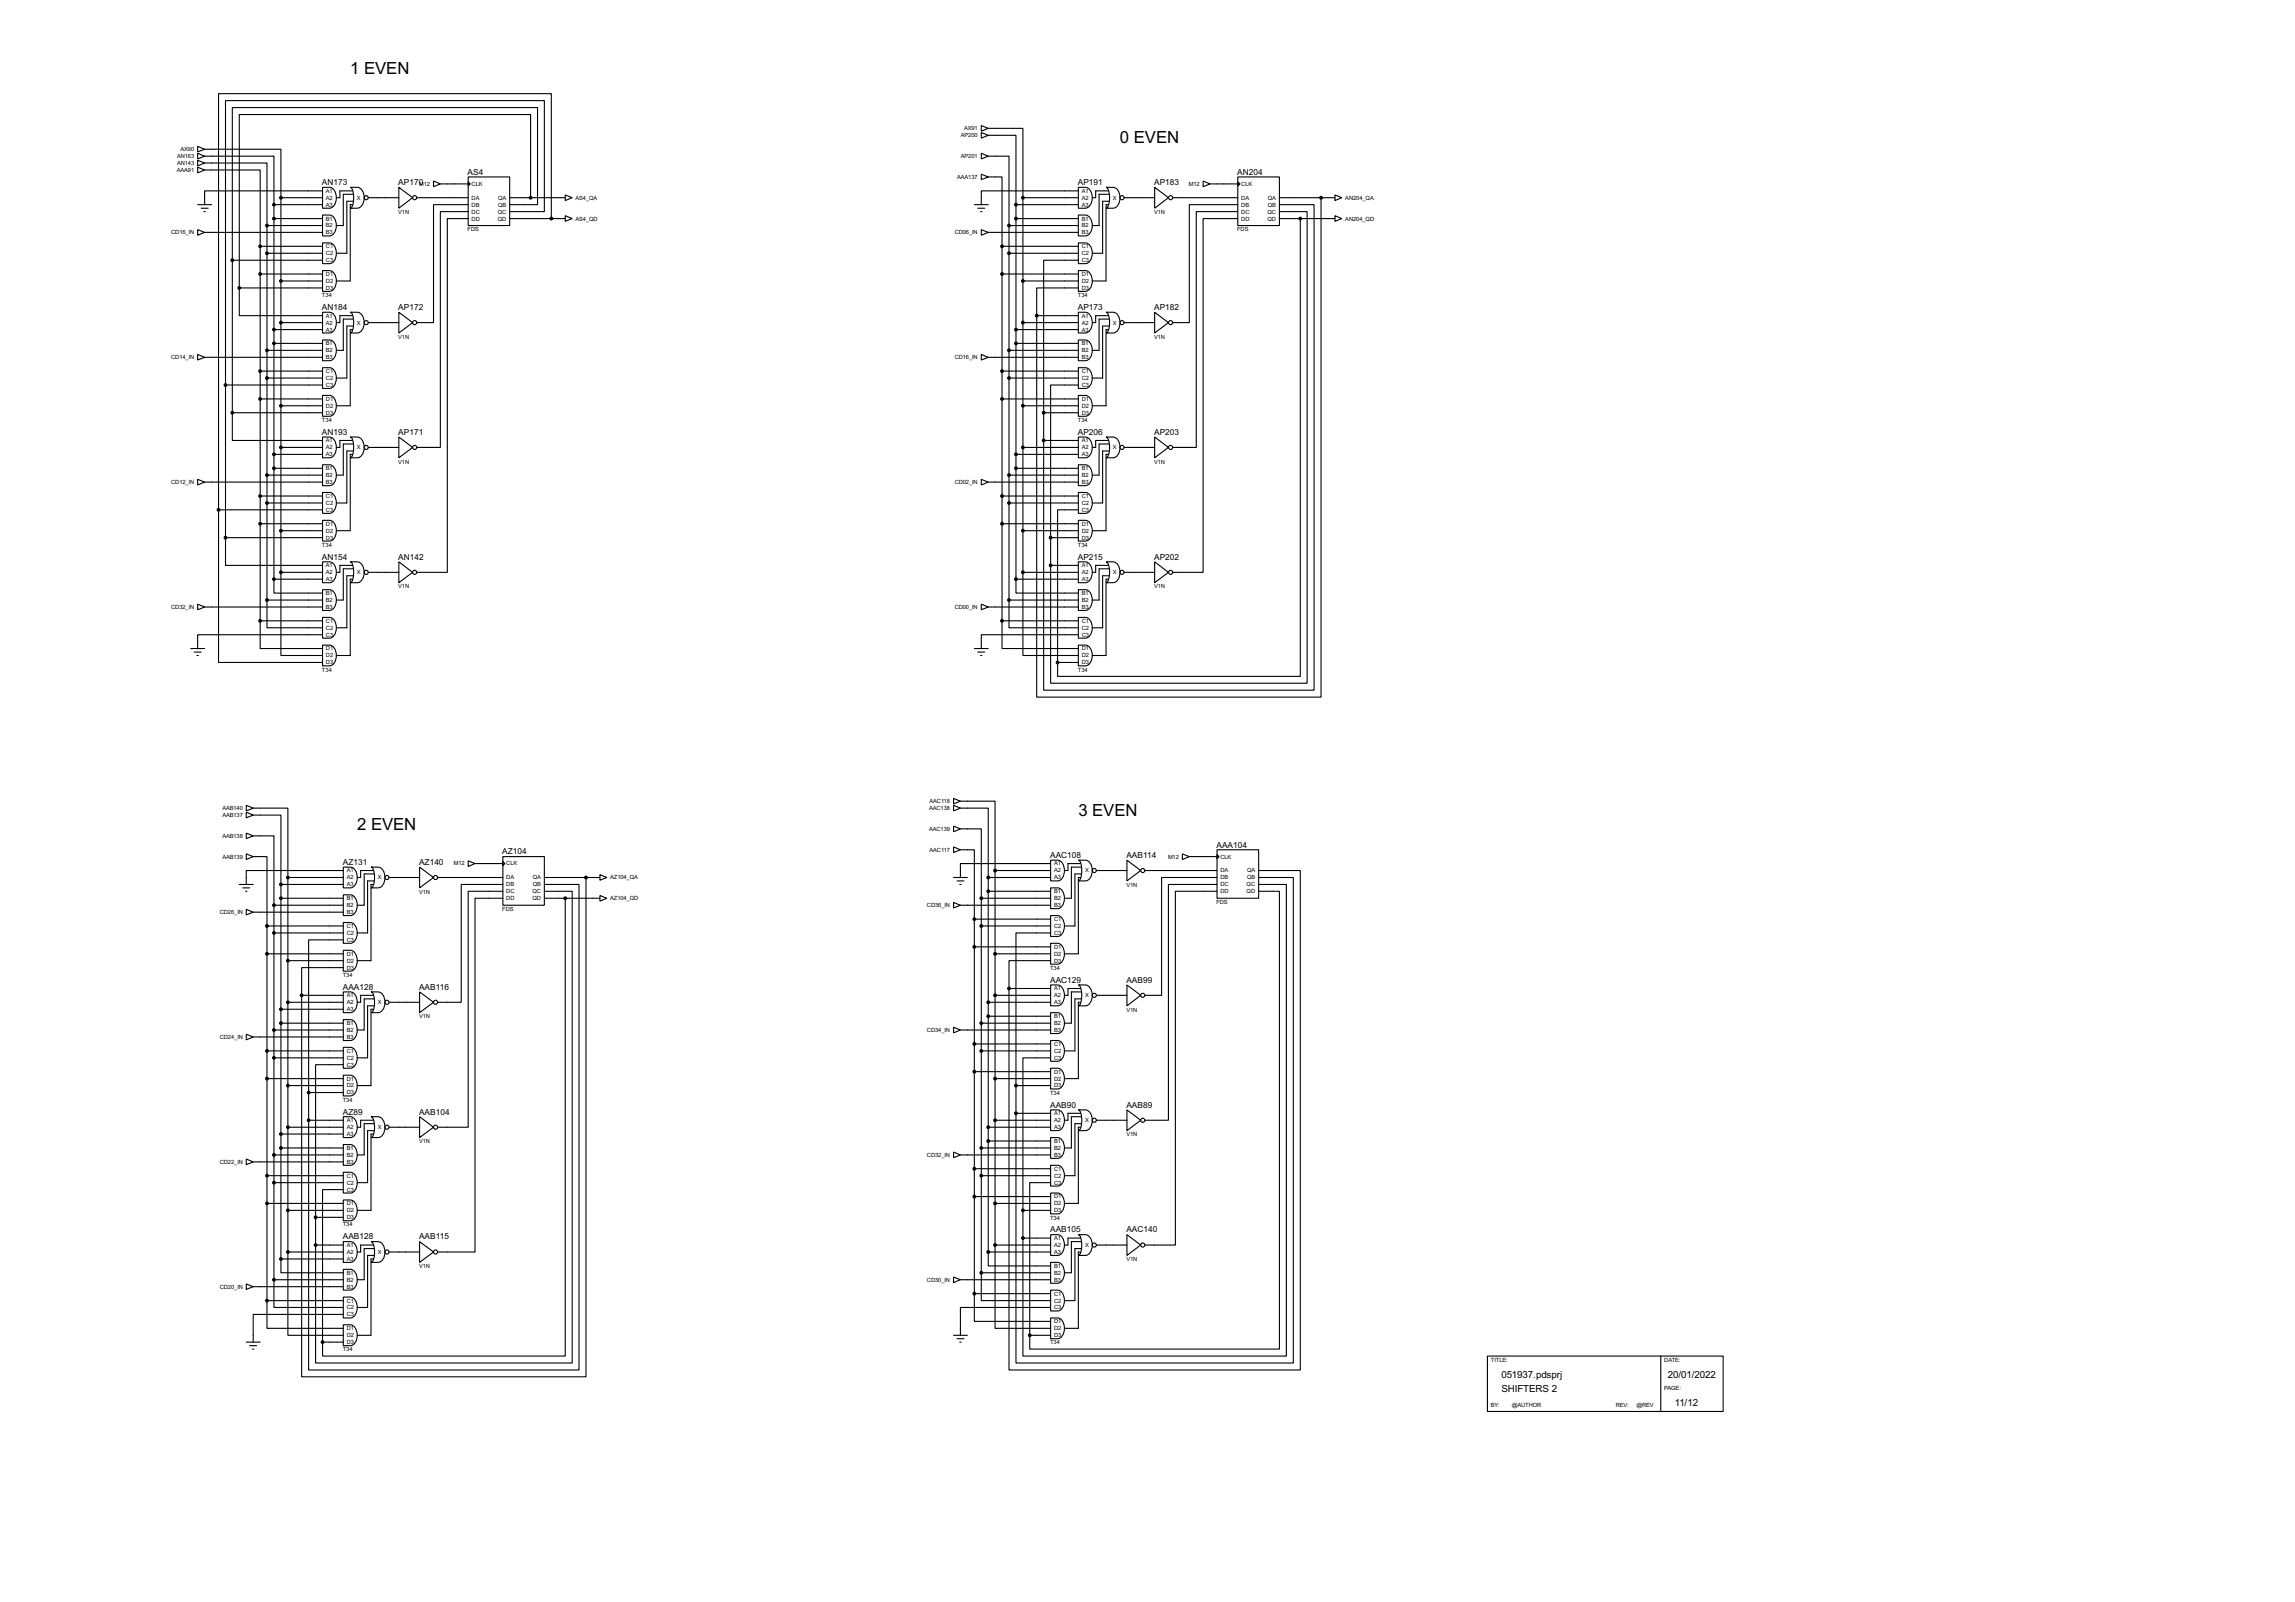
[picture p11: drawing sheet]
<svg xmlns="http://www.w3.org/2000/svg" width="841mm" height="587mm" viewBox="0 0 841 587" stroke-linecap="round" stroke-linejoin="round" font-family="sans-serif">
<defs><g id="words">
<g font-size="6.9">
<text x="128.3" y="27.1">1 EVEN</text>
<text x="410.3" y="52.5">0 EVEN</text>
<text x="395" y="298.9">3 EVEN</text>
<text x="130.9" y="304">2 EVEN</text>
</g>
<g font-size="4">
<text x="550" y="504.8">051937.pdsprj</text>
<text x="550" y="509.8">SHIFTERS 2</text>
<text x="610.9" y="504.8">20/01/2022</text>
<text x="613.5" y="514.9">11/12</text>
</g>
<g font-size="3.4">
<text x="171.3" y="64">AS4</text>
<text x="453.2" y="64">AN204</text>
<text x="118" y="67.8">AN173</text>
<text x="145.9" y="67.8">AP170</text>
<text x="394.8" y="67.8">AP191</text>
<text x="422.8" y="67.8">AP183</text>
<text x="118" y="113.6">AN184</text>
<text x="145.9" y="113.6">AP172</text>
<text x="394.8" y="113.6">AP173</text>
<text x="422.8" y="113.6">AP182</text>
<text x="118" y="159.3">AN193</text>
<text x="145.9" y="159.3">AP171</text>
<text x="394.8" y="159.3">AP206</text>
<text x="422.8" y="159.3">AP203</text>
<text x="118" y="205">AN154</text>
<text x="145.9" y="205">AN142</text>
<text x="394.8" y="205">AP215</text>
<text x="422.8" y="205">AP202</text>
<text x="445.6" y="310.4">AAA104</text>
<text x="125.6" y="316.8">AZ131</text>
<text x="153.5" y="316.8">AZ140</text>
<text x="184" y="312.9">AZ104</text>
<text x="384.7" y="314.2">AAC108</text>
<text x="412.6" y="314.2">AAB114</text>
<text x="384.7" y="359.9">AAC129</text>
<text x="412.6" y="359.9">AAB99</text>
<text x="125.6" y="362.5">AAA128</text>
<text x="153.5" y="362.5">AAB116</text>
<text x="384.7" y="405.7">AAB90</text>
<text x="412.6" y="405.7">AAB89</text>
<text x="125.6" y="408.2">AZ89</text>
<text x="153.5" y="408.2">AAB104</text>
<text x="125.6" y="453.9">AAB128</text>
<text x="153.5" y="453.9">AAB115</text>
<text x="384.7" y="451.4">AAB105</text>
<text x="412.6" y="451.4">AAC140</text>
</g>
<g font-size="2.4">
<text x="353.2" y="47.7">AX91</text>
<text x="352" y="50.2">AP200</text>
<text x="64.9" y="57.9">AN163</text>
<text x="66.2" y="55.4">AX90</text>
<text x="352" y="57.9">AP201</text>
<text x="64.8" y="62.9">AAA91</text>
<text x="64.9" y="60.4">AN143</text>
<text x="350.7" y="65.5">AAA137</text>
<text x="119.4" y="70.6">A1</text>
<text x="153.6" y="68.1">M12</text>
<text x="172.8" y="68.1">CLK</text>
<text x="396.3" y="70.6">A1</text>
<text x="435.5" y="68.1">M12</text>
<text x="454.7" y="68.1">CLK</text>
<text x="119.4" y="73.1">A2</text>
<text x="119.4" y="75.6">A3</text>
<text x="130.8" y="73.1">X</text>
<text x="172.8" y="73.1">DA</text>
<text x="172.8" y="75.6">DB</text>
<text x="182.5" y="73.1">QA</text>
<text x="182.5" y="75.6">QB</text>
<text x="210.9" y="73.1">AS4_QA</text>
<text x="396.3" y="73.1">A2</text>
<text x="396.3" y="75.6">A3</text>
<text x="407.6" y="73.1">X</text>
<text x="454.7" y="73.1">DA</text>
<text x="454.7" y="75.6">DB</text>
<text x="464.5" y="73.1">QA</text>
<text x="464.5" y="75.6">QB</text>
<text x="492.8" y="73.1">AN204_QA</text>
<text x="119.4" y="80.8">B1</text>
<text x="119.4" y="83.3">B2</text>
<text x="145.9" y="78.3">V1N</text>
<text x="172.8" y="78.2">DC</text>
<text x="172.8" y="80.8">DD</text>
<text x="182.4" y="78.2">QC</text>
<text x="182.4" y="80.8">QD</text>
<text x="210.9" y="80.8">AS4_QD</text>
<text x="396.3" y="80.8">B1</text>
<text x="396.3" y="83.3">B2</text>
<text x="422.8" y="78.3">V1N</text>
<text x="454.7" y="78.2">DC</text>
<text x="454.7" y="80.8">DD</text>
<text x="464.3" y="78.2">QC</text>
<text x="464.3" y="80.8">QD</text>
<text x="492.8" y="80.8">AN204_QD</text>
<text x="62.7" y="85.8">CD16_IN</text>
<text x="119.4" y="85.8">B3</text>
<text x="171.3" y="84.7">FDS</text>
<text x="349.7" y="85.8">CD06_IN</text>
<text x="396.3" y="85.8">B3</text>
<text x="453.2" y="84.7">FDS</text>
<text x="119.4" y="90.9">C1</text>
<text x="119.4" y="93.5">C2</text>
<text x="119.4" y="96">C3</text>
<text x="396.3" y="90.9">C1</text>
<text x="396.3" y="93.5">C2</text>
<text x="396.3" y="96">C3</text>
<text x="119.4" y="101">D1</text>
<text x="396.3" y="101">D1</text>
<text x="119.4" y="103.6">D2</text>
<text x="119.4" y="106.2">D3</text>
<text x="396.3" y="103.6">D2</text>
<text x="396.3" y="106.2">D3</text>
<text x="118" y="108.8">T34</text>
<text x="394.8" y="108.8">T34</text>
<text x="119.4" y="116.3">A1</text>
<text x="119.4" y="118.9">A2</text>
<text x="130.8" y="118.9">X</text>
<text x="396.3" y="116.3">A1</text>
<text x="396.3" y="118.9">A2</text>
<text x="407.6" y="118.9">X</text>
<text x="119.4" y="121.4">A3</text>
<text x="145.9" y="124.1">V1N</text>
<text x="396.3" y="121.4">A3</text>
<text x="422.8" y="124.1">V1N</text>
<text x="62.7" y="131.6">CD14_IN</text>
<text x="119.4" y="126.4">B1</text>
<text x="119.4" y="129">B2</text>
<text x="119.4" y="131.6">B3</text>
<text x="349.7" y="131.6">CD16_IN</text>
<text x="396.3" y="126.4">B1</text>
<text x="396.3" y="129">B2</text>
<text x="396.3" y="131.6">B3</text>
<text x="119.4" y="136.6">C1</text>
<text x="396.3" y="136.6">C1</text>
<text x="119.4" y="139.1">C2</text>
<text x="119.4" y="141.7">C3</text>
<text x="396.3" y="139.1">C2</text>
<text x="396.3" y="141.7">C3</text>
<text x="119.4" y="146.8">D1</text>
<text x="119.4" y="149.3">D2</text>
<text x="396.3" y="146.8">D1</text>
<text x="396.3" y="149.3">D2</text>
<text x="118" y="154.5">T34</text>
<text x="119.4" y="151.8">D3</text>
<text x="394.8" y="154.5">T34</text>
<text x="396.3" y="151.8">D3</text>
<text x="119.4" y="162">A1</text>
<text x="119.4" y="164.5">A2</text>
<text x="119.4" y="167.1">A3</text>
<text x="130.8" y="164.5">X</text>
<text x="396.3" y="162">A1</text>
<text x="396.3" y="164.5">A2</text>
<text x="396.3" y="167.1">A3</text>
<text x="407.6" y="164.5">X</text>
<text x="119.4" y="172.2">B1</text>
<text x="145.9" y="169.8">V1N</text>
<text x="396.3" y="172.2">B1</text>
<text x="422.8" y="169.8">V1N</text>
<text x="62.7" y="177.2">CD12_IN</text>
<text x="119.4" y="174.7">B2</text>
<text x="119.4" y="177.2">B3</text>
<text x="349.7" y="177.2">CD02_IN</text>
<text x="396.3" y="174.7">B2</text>
<text x="396.3" y="177.2">B3</text>
<text x="119.4" y="182.4">C1</text>
<text x="119.4" y="184.9">C2</text>
<text x="396.3" y="182.4">C1</text>
<text x="396.3" y="184.9">C2</text>
<text x="119.4" y="187.4">C3</text>
<text x="396.3" y="187.4">C3</text>
<text x="119.4" y="192.5">D1</text>
<text x="119.4" y="195.1">D2</text>
<text x="119.4" y="197.6">D3</text>
<text x="396.3" y="192.5">D1</text>
<text x="396.3" y="195.1">D2</text>
<text x="396.3" y="197.6">D3</text>
<text x="118" y="200.3">T34</text>
<text x="394.8" y="200.3">T34</text>
<text x="119.4" y="207.8">A1</text>
<text x="396.3" y="207.8">A1</text>
<text x="119.4" y="210.3">A2</text>
<text x="119.4" y="212.8">A3</text>
<text x="130.8" y="210.3">X</text>
<text x="145.9" y="215.5">V1N</text>
<text x="396.3" y="210.3">A2</text>
<text x="396.3" y="212.8">A3</text>
<text x="407.6" y="210.3">X</text>
<text x="422.8" y="215.5">V1N</text>
<text x="119.4" y="217.9">B1</text>
<text x="119.4" y="220.5">B2</text>
<text x="396.3" y="217.9">B1</text>
<text x="396.3" y="220.5">B2</text>
<text x="62.7" y="223">CD32_IN</text>
<text x="119.4" y="223">B3</text>
<text x="349.7" y="223">CD00_IN</text>
<text x="396.3" y="223">B3</text>
<text x="119.4" y="228.1">C1</text>
<text x="119.4" y="230.6">C2</text>
<text x="119.4" y="233.2">C3</text>
<text x="396.3" y="228.1">C1</text>
<text x="396.3" y="230.6">C2</text>
<text x="396.3" y="233.2">C3</text>
<text x="119.4" y="238.2">D1</text>
<text x="396.3" y="238.2">D1</text>
<text x="118" y="246">T34</text>
<text x="119.4" y="240.8">D2</text>
<text x="119.4" y="243.3">D3</text>
<text x="394.8" y="246">T34</text>
<text x="396.3" y="240.8">D2</text>
<text x="396.3" y="243.3">D3</text>
<text x="81.5" y="296.7">AAB140</text>
<text x="81.5" y="299.2">AAB137</text>
<text x="340.4" y="296.7">AAC138</text>
<text x="340.5" y="294.1">AAC118</text>
<text x="340.4" y="304.3">AAC139</text>
<text x="81.5" y="306.8">AAB138</text>
<text x="340.5" y="311.9">AAC117</text>
<text x="81.5" y="314.4">AAB139</text>
<text x="166.3" y="317">M12</text>
<text x="185.5" y="317">CLK</text>
<text x="386.1" y="317">A1</text>
<text x="427.9" y="314.4">M12</text>
<text x="447.1" y="314.4">CLK</text>
<text x="127.1" y="319.5">A1</text>
<text x="127.1" y="322.1">A2</text>
<text x="138.4" y="322.1">X</text>
<text x="185.5" y="322.1">DA</text>
<text x="195.2" y="322.1">QA</text>
<text x="223.6" y="322.1">AZ104_QA</text>
<text x="386.1" y="319.5">A2</text>
<text x="386.1" y="322.1">A3</text>
<text x="397.5" y="319.5">X</text>
<text x="447.1" y="319.5">DA</text>
<text x="447.1" y="322.1">DB</text>
<text x="456.8" y="319.5">QA</text>
<text x="456.8" y="322.1">QB</text>
<text x="127.1" y="324.6">A3</text>
<text x="127.1" y="329.7">B1</text>
<text x="153.5" y="327.3">V1N</text>
<text x="185.5" y="324.6">DB</text>
<text x="185.5" y="327.1">DC</text>
<text x="185.5" y="329.7">DD</text>
<text x="195.1" y="327.1">QC</text>
<text x="195.1" y="329.7">QD</text>
<text x="195.2" y="324.6">QB</text>
<text x="223.6" y="329.7">AZ104_QD</text>
<text x="386.1" y="327.1">B1</text>
<text x="386.1" y="329.7">B2</text>
<text x="412.6" y="324.7">V1N</text>
<text x="447.1" y="324.6">DC</text>
<text x="447.1" y="327.1">DD</text>
<text x="456.7" y="324.6">QC</text>
<text x="456.7" y="327.1">QD</text>
<text x="80.5" y="334.8">CD26_IN</text>
<text x="127.1" y="332.2">B2</text>
<text x="127.1" y="334.8">B3</text>
<text x="184" y="333.6">FDS</text>
<text x="339.6" y="332.2">CD36_IN</text>
<text x="386.1" y="332.2">B3</text>
<text x="445.6" y="331.1">FDS</text>
<text x="127.1" y="339.8">C1</text>
<text x="386.1" y="337.3">C1</text>
<text x="386.1" y="339.8">C2</text>
<text x="127.1" y="342.4">C2</text>
<text x="127.1" y="344.9">C3</text>
<text x="386.1" y="342.4">C3</text>
<text x="386.1" y="347.5">D1</text>
<text x="127.1" y="350">D1</text>
<text x="127.1" y="352.5">D2</text>
<text x="386.1" y="350">D2</text>
<text x="386.1" y="352.5">D3</text>
<text x="125.6" y="357.8">T34</text>
<text x="127.1" y="355.1">D3</text>
<text x="384.7" y="355.2">T34</text>
<text x="127.1" y="365.2">A1</text>
<text x="386.1" y="362.7">A1</text>
<text x="386.1" y="365.2">A2</text>
<text x="397.5" y="365.2">X</text>
<text x="127.1" y="367.8">A2</text>
<text x="127.1" y="370.3">A3</text>
<text x="138.4" y="367.8">X</text>
<text x="386.1" y="367.8">A3</text>
<text x="412.6" y="370.4">V1N</text>
<text x="127.1" y="375.4">B1</text>
<text x="127.1" y="377.9">B2</text>
<text x="153.5" y="373">V1N</text>
<text x="339.6" y="377.9">CD34_IN</text>
<text x="386.1" y="372.9">B1</text>
<text x="386.1" y="375.4">B2</text>
<text x="386.1" y="377.9">B3</text>
<text x="80.5" y="380.5">CD24_IN</text>
<text x="127.1" y="380.5">B3</text>
<text x="386.1" y="383">C1</text>
<text x="127.1" y="385.6">C1</text>
<text x="127.1" y="388.1">C2</text>
<text x="386.1" y="385.6">C2</text>
<text x="386.1" y="388.1">C3</text>
<text x="127.1" y="390.6">C3</text>
<text x="127.1" y="395.7">D1</text>
<text x="386.1" y="393.2">D1</text>
<text x="386.1" y="395.7">D2</text>
<text x="127.1" y="398.3">D2</text>
<text x="127.1" y="400.8">D3</text>
<text x="384.7" y="400.9">T34</text>
<text x="386.1" y="398.3">D3</text>
<text x="125.6" y="403.5">T34</text>
<text x="127.1" y="411">A1</text>
<text x="127.1" y="413.5">A2</text>
<text x="138.4" y="413.5">X</text>
<text x="386.1" y="408.4">A1</text>
<text x="386.1" y="411">A2</text>
<text x="386.1" y="413.5">A3</text>
<text x="397.5" y="411">X</text>
<text x="127.1" y="416">A3</text>
<text x="153.5" y="418.7">V1N</text>
<text x="386.1" y="418.6">B1</text>
<text x="412.6" y="416.2">V1N</text>
<text x="127.1" y="421.1">B1</text>
<text x="127.1" y="423.7">B2</text>
<text x="339.6" y="423.7">CD32_IN</text>
<text x="386.1" y="421.1">B2</text>
<text x="386.1" y="423.7">B3</text>
<text x="80.5" y="426.2">CD22_IN</text>
<text x="127.1" y="426.2">B3</text>
<text x="127.1" y="431.3">C1</text>
<text x="386.1" y="428.7">C1</text>
<text x="386.1" y="431.3">C2</text>
<text x="127.1" y="433.8">C2</text>
<text x="127.1" y="436.4">C3</text>
<text x="386.1" y="433.8">C3</text>
<text x="127.1" y="441.4">D1</text>
<text x="127.1" y="444">D2</text>
<text x="386.1" y="438.9">D1</text>
<text x="386.1" y="441.4">D2</text>
<text x="386.1" y="444">D3</text>
<text x="125.6" y="449.2">T34</text>
<text x="127.1" y="446.5">D3</text>
<text x="384.7" y="446.7">T34</text>
<text x="386.1" y="454.1">A1</text>
<text x="127.1" y="456.7">A1</text>
<text x="127.1" y="459.2">A2</text>
<text x="127.1" y="461.8">A3</text>
<text x="138.4" y="459.2">X</text>
<text x="386.1" y="456.7">A2</text>
<text x="386.1" y="459.2">A3</text>
<text x="397.5" y="456.7">X</text>
<text x="412.6" y="461.9">V1N</text>
<text x="127.1" y="466.8">B1</text>
<text x="153.5" y="464.4">V1N</text>
<text x="386.1" y="464.3">B1</text>
<text x="386.1" y="466.8">B2</text>
<text x="80.5" y="471.9">CD20_IN</text>
<text x="127.1" y="469.4">B2</text>
<text x="127.1" y="471.9">B3</text>
<text x="339.6" y="469.4">CD30_IN</text>
<text x="386.1" y="469.4">B3</text>
<text x="127.1" y="477">C1</text>
<text x="127.1" y="479.5">C2</text>
<text x="386.1" y="474.5">C1</text>
<text x="386.1" y="477">C2</text>
<text x="386.1" y="479.5">C3</text>
<text x="127.1" y="482.1">C3</text>
<text x="386.1" y="484.6">D1</text>
<text x="127.1" y="487.2">D1</text>
<text x="127.1" y="489.7">D2</text>
<text x="386.1" y="487.2">D2</text>
<text x="386.1" y="489.7">D3</text>
<text x="125.6" y="494.9">T34</text>
<text x="127.1" y="492.2">D3</text>
<text x="384.7" y="492.4">T34</text>
<text x="546.2" y="498.8">TITLE:</text>
<text x="609.7" y="498.8">DATE:</text>
<text x="609.7" y="508.9">PAGE:</text>
<text x="546.2" y="515.3">BY:</text>
<text x="553.8" y="515.3">@AUTHOR</text>
<text x="591.9" y="515.3">REV:</text>
<text x="599.5" y="515.3">@REV</text>
</g>
</g></defs>
<g fill="none" stroke="#000" stroke-width=".4">
<path d="M72.4 53.6l2.6 1.1-2.6 1zM72.4 56.2l2.6 1-2.6 1zM72.4 58.7l2.6 1-2.6 1.1zM75 54.7h27.9v17.7M75 57.2h25.4v17.8M75 59.7h22.8v22.9M359.5 46l2.5 1-2.5 1.1zM359.5 48.6l2.5 1-2.5 1zM359.5 56.2l2.5 1-2.5 1zM362 49.6h10.2v25.4M362 57.2h7.6v25.4M362 47h12.7v25.4"/>
<path d="M72.4 61.3l2.6 1-2.6 1zM72.4 75h5.1M73.7 76.3h2.6M74.7 77.5h.5M75 62.3h20.3v27.9M100.4 75v137.1M100.4 75h17.8M102.9 72.4h15.3M102.9 72.4v137.2M118.2 68.6h2.5a3.9 3.9 0 0 1 2.3 5.3l-.5 1.2-.8 .9-1 .3h-2.5zM118.2 78.8h2.5a3.9 3.9 0 0 1 2.3 5.3l-.5 1.2-.8 .8-1 .3h-2.5zM118.2 69.9h-43.2v5.1"/>
<path d="M128.3 68.6h2.6a4 4 0 0 1 2.1 6l-.7 1-.9 .6-3.1 .1a4.8 4.8 0 0 0 1.2-4.8l-.4-2.1zM129.1 69.9h-4.6v2.5h-1.3M129.1 75h-.8v27.9h-5.1M129.3 73.7h-2.2v19.1h-3.9M129.3 71.2h-3.5v11.4h-2.6M134.9 72.4h11.2M146.1 68.6l5.1 3.8-5.1 3.9zM152.7 72.4h18.8M158.8 66.3l2.5 1.1-2.5 1zM161.3 67.4h10.2M171.5 64.8h15.2v17.8h-15.2zM171.5 66.6l.8 .8-.8 .7z"/>
<path d="M171.5 75h-12.7v43.2h-6.1M171.5 77.5h-10.2v86.4h-8.6M186.7 77.5h12.7v-40.6h-116.8v104.1M186.7 75h10.2v-35.6h-111.8v55.9M186.7 72.4h20.4M194.4 72.4v-30.4h-106.7v63.5M207.1 79l2.5 1.1-2.5 1zM207.1 71.4l2.5 1-2.5 1.1zM356.9 75h5.1M358.2 76.3h2.5M359.2 77.5h.5M359.5 63.8l2.5 1-2.5 1z"/>
<path d="M362 64.8h5.1v25.4M372.2 75h22.8M372.2 75v137.1M374.7 72.4h20.3M374.7 72.4v137.2M395 68.6h2.6a4 4 0 0 1 2.1 6l-.7 1-.9 .6-3.1 .1zM395 78.8h2.6a4.1 4.1 0 0 1 2.1 5.9l-.7 1.1-.9 .5-3.1 .1zM395 69.9h-35.5v5.1M405.2 68.6h2.5a3.9 3.9 0 0 1 2.4 5.3l-.6 1.2a2.21 2.21 0 0 1-1.8 1.2h-2.5a4.8 4.8 0 0 0 1.2-4.8l-.4-2.1zM405.9 69.9h-4.5v2.5h-1.3M405.9 75h-.7v27.9h-5.1M406.2 73.7h-2.3v19.1h-3.8"/>
<path d="M406.2 71.2h-3.6v11.4h-2.5M411.8 72.4h11.2M423 68.6l5 3.8-5 3.9zM429.6 72.4h23.8M440.7 66.3l2.6 1.1-2.6 1zM443.3 67.4h10.1M453.4 64.8h15.3v17.8h-15.3zM453.4 66.6l.8 .8-.8 .7zM453.4 77.5h-15.2v86.4h-8.6M453.4 75h-17.7v43.2h-6.1M468.7 77.5h10.1v172.7h-93.9v-43.1M468.7 75h12.7v177.8h-99.1v-91.5"/>
<path d="M468.7 72.4h20.3M483.9 72.4v182.9h-104.1v-139.7M489 71.4l2.5 1-2.5 1.1zM489 79l2.5 1.1-2.5 1zM72.4 84.1l2.6 1-2.6 1.1zM75 85.1h43.2M85.1 95.3v55.9M85.1 95.3h33.1M95.3 90.2v137.2M95.3 90.2h22.9M97.8 82.6v137.2M97.8 92.8h20.4"/>
<path d="M97.8 82.6h20.4M100.4 80.1h17.8M118.2 89h2.5a3.9 3.9 0 0 1 2.3 5.3l-.5 1.2-.8 .8-1 .3h-2.5zM118.2 99.1h2.5a3.9 3.9 0 0 1 2.3 5.3l-.5 1.2-.8 .8-1 .3h-2.5zM171.5 80.1h-7.6v129.5h-11.2M186.7 80.1h20.4M202 80.1v-45.8h-121.9v152.4M359.5 84.1l2.5 1-2.5 1.1zM362 85.1h33M367.1 90.2h27.9M367.1 90.2v137.2M369.6 92.8h25.4"/>
<path d="M369.6 82.6h25.4M369.6 82.6v137.2M372.2 80.1h22.8M395 89h2.6a3.9 3.9 0 0 1 2.3 5.3l-.5 1.2-.9 .8-.9 .3h-2.6zM395 99.1h2.6a3.9 3.9 0 0 1 2.3 5.3l-.5 1.2-.9 .8-.9 .3h-2.6zM395 95.3h-12.7v55.9M453.4 80.1h-12.7v129.5h-11.1M468.7 80.1h20.3M476.3 80.1v167.6h-88.9v-5.1M87.7 105.5v10.1h30.5M87.7 105.5h30.5M95.3 100.4h22.9"/>
<path d="M102.9 118.2h15.3M102.9 102.9h15.3M118.2 114.4h2.5a3.9 3.9 0 0 1 2.3 5.3l-.5 1.2-.8 .8-1 .3h-2.5zM128.3 114.4h2.6a3.9 3.9 0 0 1 2.3 5.3l-.5 1.2-.9 .8-.9 .3h-2.6a4.7 4.7 0 0 0 1.2-4.7l-.4-2.1zM129.1 115.6h-4.6v2.6h-1.3M129.3 119.4h-2.2v19.1h-3.9M129.3 116.9h-3.5v11.4h-2.6M134.9 118.2h11.2M146.1 114.4l5.1 3.8-5.1 3.8zM367.1 100.4h27.9M374.7 118.2h20.3M374.7 102.9h20.3"/>
<path d="M379.8 115.6h15.2M395 114.4h2.6a3.9 3.9 0 0 1 2.3 5.3l-.5 1.2-.9 .8-.9 .3h-2.6zM395 105.5h-15.2v10.1M405.2 114.4h2.5a3.9 3.9 0 0 1 2.4 5.3l-.6 1.2-.8 .8-1 .3h-2.5a4.7 4.7 0 0 0 1.2-4.7l-.4-2.1zM405.9 115.6h-4.5v2.6h-1.3M406.2 119.4h-2.3v19.1h-3.8M406.2 116.9h-3.6v11.4h-2.5M411.8 118.2h11.2M423 114.4l5 3.8-5 3.8zM72.4 129.8l2.6 1.1-2.6 1zM75 130.9h43.2M95.3 135.9h22.9"/>
<path d="M97.8 138.5h20.4M97.8 128.3h20.4M100.4 120.7h17.8M100.4 125.8h17.8M118.2 124.5h2.5a3.9 3.9 0 0 1 2.3 5.3l-.5 1.2-.8 .8-1 .3h-2.5zM118.2 134.7h2.5a3.9 3.9 0 0 1 2.3 5.3l-.5 1.2-.8 .8-1 .3h-2.5zM129.1 120.7h-.8v27.9h-5.1M359.5 129.8l2.5 1.1-2.5 1zM362 130.9h33M367.1 135.9h27.9M369.6 138.5h25.4M369.6 128.3h25.4"/>
<path d="M372.2 120.7h22.8M372.2 125.8h22.8M395 124.5h2.6a3.9 3.9 0 0 1 2.3 5.3l-.5 1.2-.9 .8-.9 .3h-2.6zM395 134.7h2.6a3.9 3.9 0 0 1 2.3 5.3l-.5 1.2-.9 .8-.9 .3h-2.6zM405.9 120.7h-.7v27.9h-5.1M82.6 141v55.9M82.6 141h35.6M85.1 151.2v10.1h33.1M85.1 151.2h33.1M95.3 146.1h22.9M102.9 148.6h15.3M118.2 144.8h2.5a3.9 3.9 0 0 1 2.3 5.3l-.5 1.2-.8 .9-1 .3h-2.5z"/>
<path d="M367.1 146.1h27.9M374.7 148.6h20.3M382.3 151.2h12.7M382.3 151.2v10.1M395 144.8h2.6a4 4 0 0 1 2.1 6l-.7 1-.9 .6-3.1 .1zM395 141h-10.1v55.9M72.4 175.6l2.6 1-2.6 1zM75 176.6h43.2M97.8 174h20.4M100.4 166.4h17.8M100.4 171.5h17.8M102.9 163.9h15.3"/>
<path d="M118.2 160.1h2.5a3.9 3.9 0 0 1 2.3 5.3l-.5 1.2-.8 .8-1 .3h-2.5zM118.2 170.2h2.5a3.9 3.9 0 0 1 2.3 5.3l-.5 1.2-.8 .9-1 .3h-2.5zM128.3 160.1h2.6a3.9 3.9 0 0 1 2.3 5.3l-.5 1.2-.9 .8-.9 .3h-2.6a4.7 4.7 0 0 0 1.2-4.7l-.4-2.1zM129.1 161.3h-4.6v2.6h-1.3M129.1 166.4h-.8v28h-5.1M129.3 165.2h-2.2v19h-3.9M129.3 162.6h-3.5v11.4h-2.6M134.9 163.9h11.2M146.1 160.1l5.1 3.8-5.1 3.8zM359.5 175.6l2.5 1-2.5 1zM362 176.6h33M369.6 174h25.4"/>
<path d="M372.2 166.4h22.8M372.2 171.5h22.8M374.7 163.9h20.3M382.3 161.3h12.7M395 160.1h2.6a3.9 3.9 0 0 1 2.3 5.3l-.5 1.2-.9 .8-.9 .3h-2.6zM395 170.2h2.6a4 4 0 0 1 2.1 6l-.7 1-.9 .6-3.1 .1zM405.2 160.1h2.5a3.9 3.9 0 0 1 2.4 5.3l-.6 1.2-.8 .8-1 .3h-2.5a4.7 4.7 0 0 0 1.2-4.7l-.4-2.1zM405.9 161.3h-4.5v2.6h-1.3M405.9 166.4h-.7v28h-5.1M406.2 165.2h-2.3v19h-3.8M406.2 162.6h-3.6v11.4h-2.5M411.8 163.9h11.2"/>
<path d="M423 160.1l5 3.8-5 3.8zM80.1 186.7v55.9h38.1M80.1 186.7h38.1M82.6 196.9v10.2h35.6M82.6 196.9h35.6M95.3 191.8h22.9M95.3 181.7h22.9M97.8 184.2h20.4M102.9 194.4h15.3M118.2 180.4h2.5a3.9 3.9 0 0 1 2.3 5.3l-.5 1.2-.8 .8-1 .3h-2.5zM118.2 190.6h2.5a3.9 3.9 0 0 1 2.3 5.3l-.5 1.2-.8 .8-1 .3h-2.5zM367.1 191.8h27.9"/>
<path d="M367.1 181.7h27.9M369.6 184.2h25.4M374.7 194.4h20.3M384.9 196.9h10.1M384.9 196.9v10.2M395 180.4h2.6a4.1 4.1 0 0 1 2.1 5.9l-.7 1.1-.9 .5-3.1 .1zM395 190.6h2.6a3.9 3.9 0 0 1 2.3 5.3l-.5 1.2-.9 .8-.9 .3h-2.6zM395 186.7h-7.6v55.9M97.8 219.8v10.1h20.4M97.8 219.8h20.4M100.4 212.1v5.1h17.8M100.4 212.1h17.8"/>
<path d="M102.9 209.6v30.5h15.3M102.9 209.6h15.3M118.2 205.8h2.5a3.9 3.9 0 0 1 2.3 5.3l-.5 1.2-.8 .8-1 .3h-2.5zM118.2 216h2.5a3.9 3.9 0 0 1 2.3 5.3l-.5 1.2-.8 .8-1 .3h-2.5zM128.3 205.8h2.6a4.1 4.1 0 0 1 2.1 5.9l-.7 1.1-.9 .5-3.1 .1a4.8 4.8 0 0 0 1.2-4.7l-.4-2.1zM129.1 207.1h-4.6v2.5h-1.3M129.1 212.1h-.8v28h-5.1M129.3 208.3h-3.5v11.5h-2.6M129.3 210.9h-2.2v19h-3.9M134.9 209.6h11.2M146.1 205.8l5.1 3.8-5.1 3.8zM369.6 219.8v10.1h25.4"/>
<path d="M369.6 219.8h25.4M372.2 212.1v5.1h22.8M372.2 212.1h22.8M374.7 209.6v30.5h20.3M374.7 209.6h20.3M384.9 207.1h10.1M395 205.8h2.6a4.1 4.1 0 0 1 2.1 5.9l-.7 1.1-.9 .5-3.1 .1zM395 216h2.6a3.9 3.9 0 0 1 2.3 5.3l-.5 1.2-.9 .8-.9 .3h-2.6zM405.2 205.8h2.5a3.9 3.9 0 0 1 2.4 5.3l-.6 1.2-.8 .8-1 .3h-2.5a4.7 4.7 0 0 0 1.2-4.7l-.4-2.1zM405.9 207.1h-4.5v2.5h-1.3M405.9 212.1h-.7v28h-5.1M406.2 208.3h-3.6v11.5h-2.5"/>
<path d="M406.2 210.9h-2.3v19h-3.8M411.8 209.6h11.2M423 205.8l5 3.8-5 3.8zM69.9 237.5h5.1M71.2 238.8h2.5M72.4 221.3l2.6 1-2.6 1zM75 222.3h43.2M95.3 227.4v10.1h22.9M95.3 227.4h22.9M118.2 226.1h2.5a3.9 3.9 0 0 1 2.3 5.3l-.5 1.2-.8 .8-1 .3h-2.5zM118.2 236.3h2.5a3.9 3.9 0 0 1 2.3 5.3l-.5 1.2-.8 .8-1 .3h-2.5zM118.2 232.5h-45.8v5"/>
<path d="M356.9 237.5h5.1M358.2 238.8h2.5M359.5 221.3l2.5 1-2.5 1zM362 222.3h33M367.1 227.4v10.1h27.9M367.1 227.4h27.9M395 226.1h2.6a3.9 3.9 0 0 1 2.3 5.3l-.5 1.2-.9 .8-.9 .3h-2.6zM395 236.3h2.6a3.9 3.9 0 0 1 2.3 5.3l-.5 1.2-.9 .8-.9 .3h-2.6zM395 232.5h-35.5v5M72.2 240.1h.5M359.2 240.1h.5M387.4 242.6h7.6"/>
<path d="M90.2 294.9l2.6 1.1-2.6 1zM90.2 297.5l2.6 1-2.6 1zM92.8 298.5h10.1v25.4M92.8 296h12.7v25.4M349.3 292.4l2.5 1-2.5 1zM349.3 294.9l2.5 1.1-2.5 1zM351.8 296h10.2v25.4M351.8 293.4h12.7v25.4M90.2 305.1l2.6 1-2.6 1zM90.2 312.7l2.6 1-2.6 1.1zM92.8 306.1h7.6v25.4M92.8 313.7h5v25.4"/>
<path d="M125.8 317.6h2.5a3.9 3.9 0 0 1 2.4 5.3l-.6 1.2-.8 .8-1 .3h-2.5zM125.8 318.8h-35.6v5.1M135.9 317.6h2.6a3.9 3.9 0 0 1 2.3 5.3l-.5 1.2-.8 .8-1 .3h-2.6a4.6 4.6 0 0 0 1.3-4.7l-.5-2.1zM136.7 318.8h-4.6v2.6h-1.2M153.7 317.6l5.1 3.8-5.1 3.8zM171.5 315.3l2.5 1-2.5 1zM174 316.3h10.2M184.2 313.7h15.2v17.8h-15.2zM184.2 315.5l.8 .8-.8 .7zM349.3 302.6l2.5 1-2.5 1zM349.3 310.2l2.5 1-2.5 1zM351.8 303.6h7.7v25.4"/>
<path d="M351.8 311.2h5.1v25.4M364.5 318.8h20.4M364.5 318.8v137.2M384.9 315h2.5a3.9 3.9 0 0 1 2.3 5.3l-.5 1.2-.8 .8-1 .3h-2.5zM384.9 316.3h-33.1v5.1M395 315h2.6a3.9 3.9 0 0 1 2.3 5.3l-.5 1.2-.9 .8-.9 .3h-2.6a4.7 4.7 0 0 0 1.2-4.7l-.4-2.1zM395.8 316.3h-4.6v2.5h-1.3M396 317.6h-3.5v11.4h-2.6M401.6 318.8h11.2M412.8 315l5.1 3.8-5.1 3.8zM419.4 318.8h26.4M433.1 312.7l2.6 1-2.6 1.1z"/>
<path d="M435.7 313.7h10.1M445.8 311.2h15.3v17.8h-15.3zM445.8 313l.8 .7-.8 .8zM461.1 318.8h15.2v182.9h-106.7v-139.7M87.7 323.9h5.1M89 325.2h2.5M90 326.4h.5M90.2 333l2.6 1.1-2.6 1zM92.8 334.1h33M97.8 339.1v137.2M97.8 339.1h28M100.4 331.5v137.2"/>
<path d="M100.4 331.5h25.4M102.9 323.9v137.2M102.9 323.9h22.9M102.9 329h22.9M105.5 321.4h20.3M105.5 321.4v137.1M125.8 327.7h2.5a3.9 3.9 0 0 1 2.4 5.3l-.6 1.2-.8 .8-1 .3h-2.5zM125.8 337.9h2.5a3.9 3.9 0 0 1 2.4 5.3l-.6 1.2-.8 .8-1 .3h-2.5zM136.7 323.9h-.8v27.9h-5M137 320.1h-3.6v11.4h-2.5M137 322.6h-2.3v19.1h-3.8M142.5 321.4h11.2"/>
<path d="M160.3 321.4h23.9M184.2 329h-10.2v129.5h-13.7M184.2 326.4h-12.7v86.4h-11.2M184.2 323.9h-15.2v43.2h-8.7M199.4 326.4h10.2v172.8h-94v-43.2M199.4 323.9h12.7v177.8h-99v-91.4M199.4 321.4h20.4M199.4 329h20.4M207.1 329v167.6h-88.9v-5.1M214.7 321.4v182.8h-104.2v-139.7M219.8 328l2.5 1-2.5 1zM219.8 320.3l2.5 1.1-2.5 1z"/>
<path d="M349.3 330.5l2.5 1-2.5 1zM349.3 321.4h5.1M350.6 322.6h2.5M351.6 323.9h.5M351.8 331.5h33.1M356.9 336.6h28M356.9 336.6v137.2M359.5 339.1h25.4M359.5 329h25.4M359.5 329v137.1M362 321.4h22.9M362 326.4h22.9"/>
<path d="M362 321.4v137.1M384.9 325.2h2.5a3.9 3.9 0 0 1 2.3 5.3l-.5 1.2-.8 .8-1 .3h-2.5zM384.9 335.3h2.5a3.9 3.9 0 0 1 2.3 5.3l-.5 1.2-.8 .9-1 .3h-2.5zM395.8 321.4h-.8v27.9h-5.1M396 320.1h-2.2v19h-3.9M445.8 326.4h-15.2v129.6h-11.2M445.8 323.9h-17.8v86.4h-8.6M445.8 321.4h-20.3v43.1h-6.1M461.1 326.4h7.6v167.7h-91.5v-5.1M461.1 323.9h10.1v172.7h-96.5v-43.2M461.1 321.4h12.7v177.8h-101.6v-91.5M97.8 349.3h28"/>
<path d="M100.4 341.7h25.4M105.5 351.8h20.3M125.8 348h2.5a3.9 3.9 0 0 1 2.4 5.3l-.6 1.2a2.21 2.21 0 0 1-1.8 1.2h-2.5zM125.8 344.2h-12.7v55.9M125.8 354.4h-15.3v10.1M356.9 346.8h28M364.5 349.3h20.4M384.9 345.5h2.5a3.9 3.9 0 0 1 2.3 5.3l-.5 1.2-.8 .8-1 .3h-2.5zM384.9 341.7h-12.7v55.9M384.9 351.8h-15.3v10.2M90.2 378.8l2.6 1-2.6 1zM92.8 379.8h33"/>
<path d="M100.4 377.2h25.4M102.9 369.6h22.9M102.9 374.7h22.9M105.5 367.1h20.3M110.5 364.5h15.3M125.8 363.3h2.5a3.9 3.9 0 0 1 2.4 5.3l-.6 1.2-.8 .8-1 .3h-2.5zM125.8 373.4h2.5a3.9 3.9 0 0 1 2.4 5.3l-.6 1.2a2.21 2.21 0 0 1-1.8 1.2h-2.5zM135.9 363.3h2.6a3.9 3.9 0 0 1 2.3 5.3l-.5 1.2-.8 .8-1 .3h-2.6a4.6 4.6 0 0 0 1.3-4.7l-.5-2.1zM136.7 364.5h-4.6v2.6h-1.2M136.7 369.6h-.8v28h-5M137 365.8h-3.6v11.4h-2.5M137 368.4h-2.3v19h-3.8"/>
<path d="M142.5 367.1h11.2M153.7 363.3l5.1 3.8-5.1 3.8zM349.3 376.2l2.5 1-2.5 1.1zM351.8 377.2h33.1M359.5 374.7h25.4M362 367.1h22.9M362 372.2h22.9M364.5 364.5h20.4M369.6 362h15.3M384.9 360.7h2.5a3.9 3.9 0 0 1 2.3 5.3l-.5 1.2-.8 .9-1 .3h-2.5zM384.9 370.9h2.5a3.9 3.9 0 0 1 2.3 5.3l-.5 1.2-.8 .8-1 .3h-2.5zM395 360.7h2.6a4 4 0 0 1 2.1 6l-.7 1-.9 .6-3.1 .1a4.8 4.8 0 0 0 1.2-4.8l-.4-2.1z"/>
<path d="M395.8 367.1h-.8v27.9h-5.1M395.8 362h-4.6v2.5h-1.3M396 365.8h-2.2v19.1h-3.9M396 363.3h-3.5v11.4h-2.6M401.6 364.5h11.2M412.8 360.7l5.1 3.8-5.1 3.9zM97.8 384.9h28M97.8 395h28M100.4 387.4h25.4M105.5 397.6h20.3M125.8 383.6h2.5a3.9 3.9 0 0 1 2.4 5.3l-.6 1.2-.8 .8-1 .3h-2.5zM125.8 393.8h2.5a3.9 3.9 0 0 1 2.4 5.3l-.6 1.2-.8 .8-1 .3h-2.5z"/>
<path d="M125.8 389.9h-10.2v55.9M356.9 382.3h28M356.9 392.5h28M359.5 384.9h25.4M364.5 395h20.4M372.2 397.6h12.7M372.2 397.6v10.1M384.9 381.1h2.5a3.9 3.9 0 0 1 2.3 5.3l-.5 1.2-.8 .8-1 .3h-2.5zM384.9 391.2h2.5a3.9 3.9 0 0 1 2.3 5.3l-.5 1.2-.8 .8-1 .3h-2.5zM384.9 387.4h-10.2v55.9M102.9 415.3h22.9M105.5 412.8h20.3"/>
<path d="M113.1 410.3h12.7M113.1 400.1v10.2M113.1 400.1h12.7M125.8 409h2.5a3.9 3.9 0 0 1 2.4 5.3l-.6 1.2-.8 .8-1 .3h-2.5zM125.8 419.2h2.5a3.9 3.9 0 0 1 2.4 5.3l-.6 1.2-.8 .8-1 .3h-2.5zM135.9 409h2.6a3.9 3.9 0 0 1 2.3 5.3l-.5 1.2-.8 .8-1 .3h-2.6a4.6 4.6 0 0 0 1.3-4.7l-.5-2.1zM136.7 410.3h-4.6v2.5h-1.2M136.7 415.3h-.8v28h-5M137 411.5h-3.6v11.5h-2.5M137 414.1h-2.3v19h-3.8M142.5 412.8h11.2M153.7 409l5.1 3.8-5.1 3.8z"/>
<path d="M362 412.8h22.9M362 417.9h22.9M364.5 410.3h20.4M372.2 407.7h12.7M384.9 406.5h2.5a3.9 3.9 0 0 1 2.3 5.3l-.5 1.2-.8 .8-1 .3h-2.5zM384.9 416.6h2.5a3.9 3.9 0 0 1 2.3 5.3l-.5 1.2-.8 .8-1 .3h-2.5zM395 406.5h2.6a3.9 3.9 0 0 1 2.3 5.3l-.5 1.2-.9 .8-.9 .3h-2.6a4.7 4.7 0 0 0 1.2-4.7l-.4-2.1zM395.8 412.8h-.8v27.9h-5.1M395.8 407.7h-4.6v2.6h-1.3M396 409h-3.5v11.4h-2.6M396 411.5h-2.2v19.1h-3.9M401.6 410.3h11.2"/>
<path d="M412.8 406.5l5.1 3.8-5.1 3.8zM90.2 424.5l2.6 1-2.6 1zM92.8 425.5h33M97.8 430.6h28M100.4 423h25.4M100.4 433.1h25.4M102.9 420.4h22.9M125.8 429.3h2.5a3.9 3.9 0 0 1 2.4 5.3l-.6 1.2-.8 .8-1 .3h-2.5zM125.8 439.5h2.5a3.9 3.9 0 0 1 2.4 5.3l-.6 1.2-.8 .8-1 .3h-2.5zM125.8 435.7h-7.6v55.8M349.3 421.9l2.5 1.1-2.5 1zM351.8 423h33.1"/>
<path d="M356.9 428h28M356.9 438.2h28M359.5 420.4h25.4M359.5 430.6h25.4M384.9 426.8h2.5a3.9 3.9 0 0 1 2.3 5.3l-.5 1.2-.8 .8-1 .3h-2.5zM384.9 436.9h2.5a3.9 3.9 0 0 1 2.3 5.3l-.5 1.2-.8 .9-1 .3h-2.5zM384.9 433.1h-7.7v55.9M97.8 440.7h28M105.5 458.5v30.5h20.3M105.5 458.5h20.3M105.5 443.3h20.3M115.6 456h10.2"/>
<path d="M115.6 445.8h10.2M115.6 445.8v10.2M125.8 454.7h2.5a3.9 3.9 0 0 1 2.4 5.3l-.6 1.2-.8 .8-1 .3h-2.5zM135.9 454.7h2.6a3.9 3.9 0 0 1 2.3 5.3l-.5 1.2-.8 .8-1 .3h-2.6a4.6 4.6 0 0 0 1.3-4.7l-.5-2.1zM136.7 456h-4.6v2.5h-1.2M137 457.3h-3.6v11.4h-2.5M137 459.8h-2.3v19h-3.8M142.5 458.5h11.2M153.7 454.7l5.1 3.8-5.1 3.8zM362 458.5v5.1h22.9M362 458.5h22.9M364.5 456v30.5h20.4"/>
<path d="M364.5 456h20.4M364.5 440.7h20.4M374.7 443.3h10.2M374.7 453.4h10.2M374.7 443.3v10.1M384.9 452.2h2.5a3.9 3.9 0 0 1 2.3 5.3l-.5 1.2-.8 .8-1 .3h-2.5zM395 452.2h2.6a3.9 3.9 0 0 1 2.3 5.3l-.5 1.2-.9 .8-.9 .3h-2.6a4.7 4.7 0 0 0 1.2-4.7l-.4-2.1zM395.8 458.5h-.8v28h-5.1M395.8 453.4h-4.6v2.6h-1.3M396 457.3h-2.2v19h-3.9M396 454.7h-3.5v11.4h-2.6M401.6 456h11.2"/>
<path d="M412.8 452.2l5.1 3.8-5.1 3.8zM90.2 470.2l2.6 1-2.6 1zM92.8 471.2h33M97.8 476.3v10.2h28M97.8 476.3h28M100.4 468.7v10.1h25.4M100.4 468.7h25.4M102.9 461.1v5h22.9M102.9 461.1h22.9M125.8 464.9h2.5a3.9 3.9 0 0 1 2.4 5.3l-.6 1.2-.8 .8-1 .3h-2.5zM125.8 475h2.5a3.9 3.9 0 0 1 2.4 5.3l-.6 1.2a2.21 2.21 0 0 1-1.8 1.2h-2.5zM136.7 461.1h-.8v27.9h-5"/>
<path d="M349.3 467.7l2.5 1-2.5 1zM351.8 468.7h33.1M356.9 473.8v10.1h28M356.9 473.8h28M359.5 466.1v10.2h25.4M359.5 466.1h25.4M384.9 462.3h2.5a3.9 3.9 0 0 1 2.3 5.3l-.5 1.2-.8 .9-1 .3h-2.5zM384.9 472.5h2.5a3.9 3.9 0 0 1 2.3 5.3l-.5 1.2-.8 .8-1 .3h-2.5zM384.9 478.8h-33.1v10.2M90.2 491.5h5.1M91.5 492.8h2.5M92.5 494.1h.5"/>
<path d="M118.2 491.5h7.6M125.8 485.2h2.5a3.9 3.9 0 0 1 2.4 5.3l-.6 1.2-.8 .8-1 .3h-2.5zM125.8 481.4h-33v10.1M349.3 489h5.1M350.6 490.3h2.5M351.6 491.5h.5M377.2 489h7.7M384.9 482.7h2.5a3.9 3.9 0 0 1 2.3 5.3l-.5 1.2-.8 .8-1 .3h-2.5zM544.9 496.6h86.3v20.3h-86.3zM608.4 496.6v20.3"/>
<circle cx="134.1" cy="72.4" r=".75"/>
<circle cx="151.9" cy="72.4" r=".75"/>
<circle cx="411" cy="72.4" r=".75"/>
<circle cx="428.8" cy="72.4" r=".75"/>
<circle cx="134.1" cy="118.2" r=".75"/>
<circle cx="151.9" cy="118.2" r=".75"/>
<circle cx="411" cy="118.2" r=".75"/>
<circle cx="428.8" cy="118.2" r=".75"/>
<circle cx="134.1" cy="163.9" r=".75"/>
<circle cx="151.9" cy="163.9" r=".75"/>
<circle cx="411" cy="163.9" r=".75"/>
<circle cx="428.8" cy="163.9" r=".75"/>
<circle cx="134.1" cy="209.6" r=".75"/>
<circle cx="151.9" cy="209.6" r=".75"/>
<circle cx="411" cy="209.6" r=".75"/>
<circle cx="428.8" cy="209.6" r=".75"/>
<circle cx="400.8" cy="318.8" r=".75"/>
<circle cx="418.6" cy="318.8" r=".75"/>
<circle cx="141.7" cy="321.4" r=".75"/>
<circle cx="159.5" cy="321.4" r=".75"/>
<circle cx="141.7" cy="367.1" r=".75"/>
<circle cx="159.5" cy="367.1" r=".75"/>
<circle cx="400.8" cy="364.5" r=".75"/>
<circle cx="418.6" cy="364.5" r=".75"/>
<circle cx="141.7" cy="412.8" r=".75"/>
<circle cx="159.5" cy="412.8" r=".75"/>
<circle cx="400.8" cy="410.3" r=".75"/>
<circle cx="418.6" cy="410.3" r=".75"/>
<circle cx="141.7" cy="458.5" r=".75"/>
<circle cx="159.5" cy="458.5" r=".75"/>
<circle cx="400.8" cy="456" r=".75"/>
<circle cx="418.6" cy="456" r=".75"/>
</g>
<g fill="#000" stroke="#000" stroke-width=".4">
<circle cx="100.3" cy="75" r=".5"/>
<circle cx="102.9" cy="72.4" r=".5"/>
<circle cx="194.3" cy="72.4" r=".5"/>
<circle cx="372.1" cy="75" r=".5"/>
<circle cx="374.7" cy="72.4" r=".5"/>
<circle cx="483.9" cy="72.4" r=".5"/>
<circle cx="85.1" cy="95.3" r=".5"/>
<circle cx="95.3" cy="90.2" r=".5"/>
<circle cx="97.8" cy="82.6" r=".5"/>
<circle cx="97.8" cy="92.8" r=".5"/>
<circle cx="100.3" cy="80.1" r=".5"/>
<circle cx="201.9" cy="80.1" r=".5"/>
<circle cx="367" cy="90.2" r=".5"/>
<circle cx="369.6" cy="82.6" r=".5"/>
<circle cx="369.6" cy="92.8" r=".5"/>
<circle cx="372.1" cy="80.1" r=".5"/>
<circle cx="476.3" cy="80.1" r=".5"/>
<circle cx="87.6" cy="105.5" r=".5"/>
<circle cx="95.3" cy="100.4" r=".5"/>
<circle cx="102.9" cy="102.9" r=".5"/>
<circle cx="102.9" cy="118.2" r=".5"/>
<circle cx="367" cy="100.4" r=".5"/>
<circle cx="374.7" cy="118.2" r=".5"/>
<circle cx="374.7" cy="102.9" r=".5"/>
<circle cx="379.7" cy="115.6" r=".5"/>
<circle cx="95.3" cy="135.9" r=".5"/>
<circle cx="97.8" cy="128.3" r=".5"/>
<circle cx="97.8" cy="138.5" r=".5"/>
<circle cx="100.3" cy="125.8" r=".5"/>
<circle cx="100.3" cy="120.7" r=".5"/>
<circle cx="367" cy="135.9" r=".5"/>
<circle cx="369.6" cy="128.3" r=".5"/>
<circle cx="369.6" cy="138.5" r=".5"/>
<circle cx="372.1" cy="125.8" r=".5"/>
<circle cx="372.1" cy="120.7" r=".5"/>
<circle cx="82.6" cy="141" r=".5"/>
<circle cx="85.1" cy="151.2" r=".5"/>
<circle cx="95.3" cy="146.1" r=".5"/>
<circle cx="102.9" cy="148.6" r=".5"/>
<circle cx="367" cy="146.1" r=".5"/>
<circle cx="374.7" cy="148.6" r=".5"/>
<circle cx="382.3" cy="151.2" r=".5"/>
<circle cx="97.8" cy="174" r=".5"/>
<circle cx="100.3" cy="166.4" r=".5"/>
<circle cx="100.3" cy="171.5" r=".5"/>
<circle cx="102.9" cy="163.9" r=".5"/>
<circle cx="369.6" cy="174" r=".5"/>
<circle cx="372.1" cy="171.5" r=".5"/>
<circle cx="372.1" cy="166.4" r=".5"/>
<circle cx="374.7" cy="163.9" r=".5"/>
<circle cx="382.3" cy="161.3" r=".5"/>
<circle cx="80" cy="186.7" r=".5"/>
<circle cx="82.6" cy="196.9" r=".5"/>
<circle cx="95.3" cy="191.8" r=".5"/>
<circle cx="95.3" cy="181.7" r=".5"/>
<circle cx="97.8" cy="184.2" r=".5"/>
<circle cx="102.9" cy="194.4" r=".5"/>
<circle cx="367" cy="191.8" r=".5"/>
<circle cx="367" cy="181.7" r=".5"/>
<circle cx="369.6" cy="184.2" r=".5"/>
<circle cx="374.7" cy="194.4" r=".5"/>
<circle cx="384.8" cy="196.9" r=".5"/>
<circle cx="97.8" cy="219.8" r=".5"/>
<circle cx="100.3" cy="212.1" r=".5"/>
<circle cx="102.9" cy="209.6" r=".5"/>
<circle cx="369.6" cy="219.8" r=".5"/>
<circle cx="372.1" cy="212.1" r=".5"/>
<circle cx="374.7" cy="209.6" r=".5"/>
<circle cx="384.8" cy="207.1" r=".5"/>
<circle cx="95.3" cy="227.4" r=".5"/>
<circle cx="367" cy="227.4" r=".5"/>
<circle cx="387.4" cy="242.6" r=".5"/>
<circle cx="364.5" cy="318.8" r=".5"/>
<circle cx="97.8" cy="339.1" r=".5"/>
<circle cx="100.3" cy="331.5" r=".5"/>
<circle cx="102.9" cy="323.9" r=".5"/>
<circle cx="102.9" cy="329" r=".5"/>
<circle cx="105.4" cy="321.4" r=".5"/>
<circle cx="207" cy="329" r=".5"/>
<circle cx="214.6" cy="321.4" r=".5"/>
<circle cx="356.9" cy="336.6" r=".5"/>
<circle cx="359.4" cy="339.1" r=".5"/>
<circle cx="359.4" cy="329" r=".5"/>
<circle cx="362" cy="321.4" r=".5"/>
<circle cx="362" cy="326.4" r=".5"/>
<circle cx="97.8" cy="349.3" r=".5"/>
<circle cx="100.3" cy="341.7" r=".5"/>
<circle cx="105.4" cy="351.8" r=".5"/>
<circle cx="356.9" cy="346.8" r=".5"/>
<circle cx="364.5" cy="349.3" r=".5"/>
<circle cx="100.3" cy="377.2" r=".5"/>
<circle cx="102.9" cy="374.7" r=".5"/>
<circle cx="102.9" cy="369.6" r=".5"/>
<circle cx="105.4" cy="367.1" r=".5"/>
<circle cx="110.5" cy="364.5" r=".5"/>
<circle cx="359.4" cy="374.7" r=".5"/>
<circle cx="362" cy="372.2" r=".5"/>
<circle cx="362" cy="367.1" r=".5"/>
<circle cx="364.5" cy="364.5" r=".5"/>
<circle cx="369.6" cy="362" r=".5"/>
<circle cx="97.8" cy="384.9" r=".5"/>
<circle cx="97.8" cy="395" r=".5"/>
<circle cx="100.3" cy="387.4" r=".5"/>
<circle cx="105.4" cy="397.6" r=".5"/>
<circle cx="356.9" cy="392.5" r=".5"/>
<circle cx="356.9" cy="382.3" r=".5"/>
<circle cx="359.4" cy="384.9" r=".5"/>
<circle cx="364.5" cy="395" r=".5"/>
<circle cx="372.1" cy="397.6" r=".5"/>
<circle cx="102.9" cy="415.3" r=".5"/>
<circle cx="105.4" cy="412.8" r=".5"/>
<circle cx="113" cy="400.1" r=".5"/>
<circle cx="113" cy="410.3" r=".5"/>
<circle cx="362" cy="417.9" r=".5"/>
<circle cx="362" cy="412.8" r=".5"/>
<circle cx="364.5" cy="410.3" r=".5"/>
<circle cx="372.1" cy="407.7" r=".5"/>
<circle cx="97.8" cy="430.6" r=".5"/>
<circle cx="100.3" cy="433.1" r=".5"/>
<circle cx="100.3" cy="423" r=".5"/>
<circle cx="102.9" cy="420.4" r=".5"/>
<circle cx="356.9" cy="438.2" r=".5"/>
<circle cx="356.9" cy="428" r=".5"/>
<circle cx="359.4" cy="420.4" r=".5"/>
<circle cx="359.4" cy="430.6" r=".5"/>
<circle cx="97.8" cy="440.7" r=".5"/>
<circle cx="105.4" cy="443.3" r=".5"/>
<circle cx="105.4" cy="458.5" r=".5"/>
<circle cx="115.6" cy="456" r=".5"/>
<circle cx="115.6" cy="445.8" r=".5"/>
<circle cx="362" cy="458.5" r=".5"/>
<circle cx="364.5" cy="456" r=".5"/>
<circle cx="364.5" cy="440.7" r=".5"/>
<circle cx="374.7" cy="443.3" r=".5"/>
<circle cx="374.7" cy="453.4" r=".5"/>
<circle cx="97.8" cy="476.3" r=".5"/>
<circle cx="100.3" cy="468.7" r=".5"/>
<circle cx="102.9" cy="461.1" r=".5"/>
<circle cx="356.9" cy="473.8" r=".5"/>
<circle cx="359.4" cy="466.1" r=".5"/>
<circle cx="118.1" cy="491.5" r=".5"/>
<circle cx="377.2" cy="489" r=".5"/>
</g>
<use href="#words"/>
</svg>
